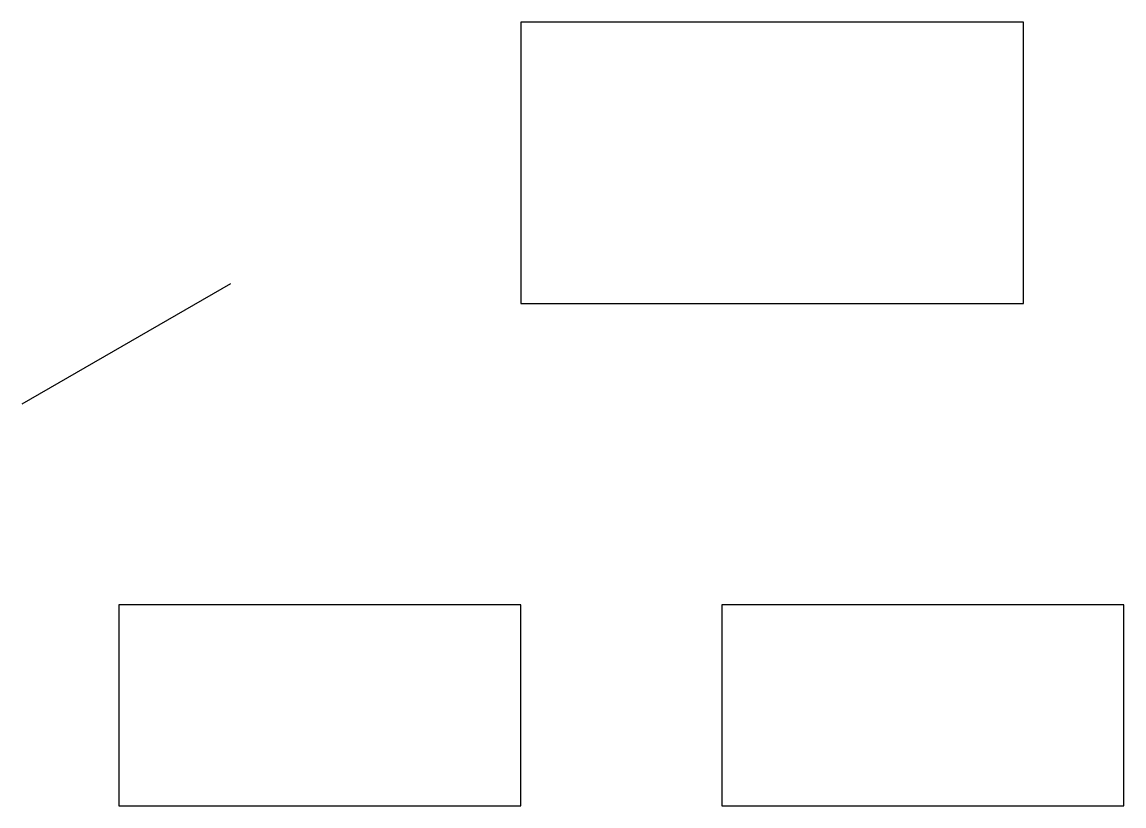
# Model space of a CAD drawing. Header units: millimetres. Extents: x 52 to 600, y 50 to 440.
import ezdxf

# ---------------------------------------------------------------- set-up
doc = ezdxf.new("R2010")
doc.units = ezdxf.units.MM

msp = doc.modelspace()

# ---------------------------------------------------------------- linework, layer by layer
msp.add_line((51.92, 250), (155.84, 310))
for points in [[(300, 300), (550, 300), (550, 440), (300, 440)], [(100, 50), (300, 50), (300, 150), (100, 150)], [(400, 50), (600, 50), (600, 150), (400, 150)]]:
    msp.add_lwpolyline(points, close=True)

doc.saveas('drawing.dxf')
